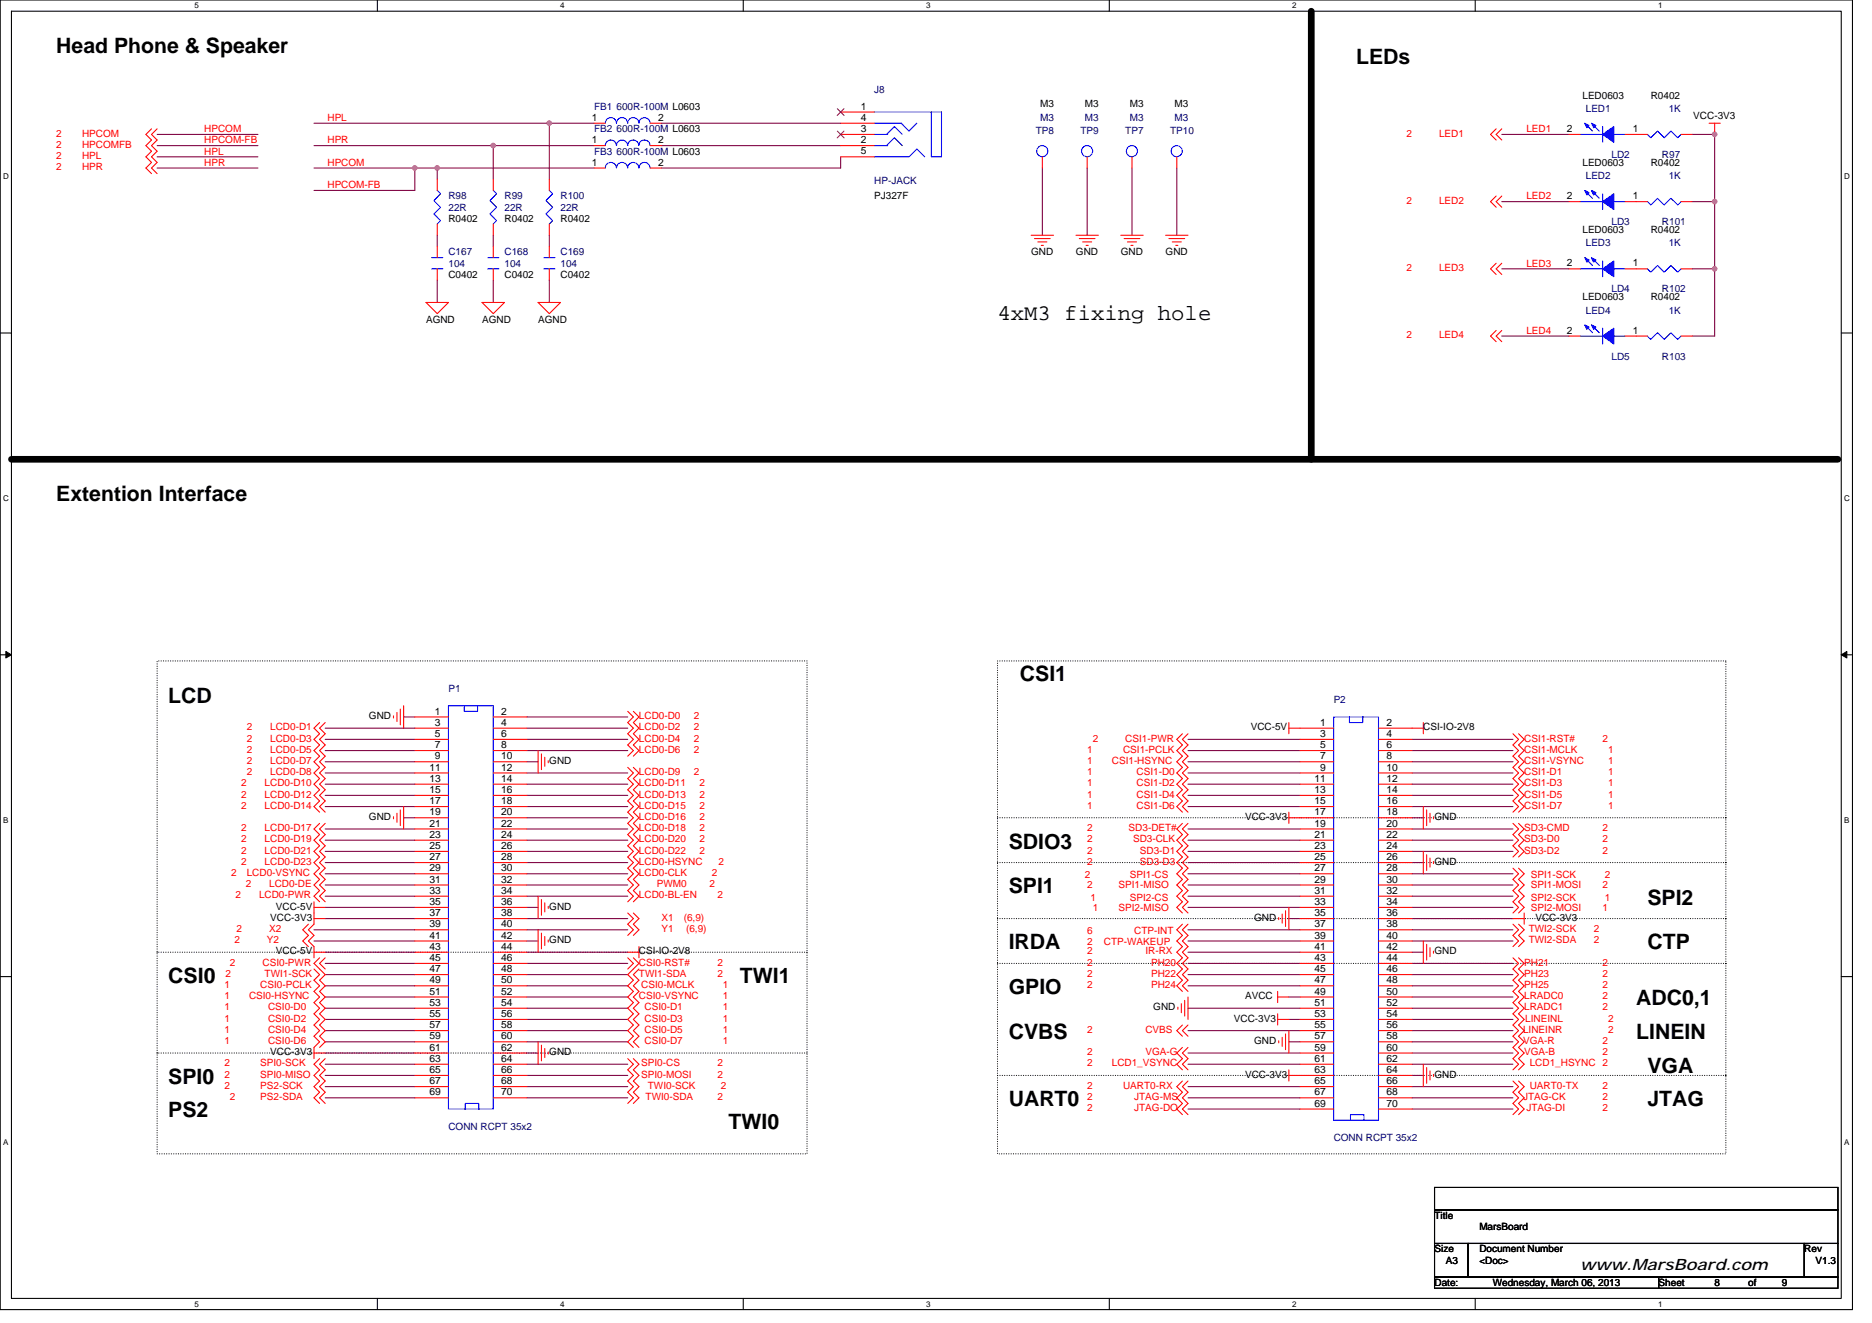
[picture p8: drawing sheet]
<svg xmlns="http://www.w3.org/2000/svg" width="297mm" height="210mm" viewBox="0 0 297 210" stroke-linecap="round" stroke-linejoin="round" font-family="sans-serif">
<defs><g id="words">
<text font-size="3.5" x="158.3" y="50.8">4xM3 fixing hole</text>
<g font-size="3.4">
<text x="8.9" y="8.4">Head Phone &amp; Speaker</text>
<text x="215.2" y="10.2">LEDs</text>
<text x="8.9" y="79.6">Extention Interface</text>
<text x="26.7" y="111.6">LCD</text>
<text x="161.8" y="108">CSI1</text>
<text x="160.1" y="134.7">SDIO3</text>
<text x="160.1" y="141.8">SPI1</text>
<text x="261.4" y="143.6">SPI2</text>
<text x="160.1" y="150.7">IRDA</text>
<text x="261.4" y="150.7">CTP</text>
<text x="26.7" y="156">CSI0</text>
<text x="117.4" y="156">TWI1</text>
<text x="160.1" y="157.8">GPIO</text>
<text x="259.6" y="159.6">ADC0,1</text>
<text x="160.1" y="164.9">CVBS</text>
<text x="259.6" y="164.9">LINEIN</text>
<text x="26.7" y="172">SPI0</text>
<text x="261.4" y="170.2">VGA</text>
<text x="26.7" y="177.4">PS2</text>
<text x="115.6" y="179.1">TWI0</text>
<text x="160.1" y="175.6">UART0</text>
<text x="261.4" y="175.6">JTAG</text>
</g>
<text font-size="2.5" x="250.7" y="201.6">www.MarsBoard.com</text>
<g font-size="1.6" fill="#000080">
<text x="94.3" y="17.4">FB1 600R-100M L0603</text>
<text x="138.7" y="14.8">J8</text>
<text x="251.6" y="17.8">LED1</text>
<text x="264.8" y="17.8">1K</text>
<text x="94.3" y="21">FB2 600R-100M L0603</text>
<text x="164.3" y="21.3">TP8</text>
<text x="165" y="19.2">M3</text>
<text x="171.4" y="21.3">TP9</text>
<text x="172.1" y="19.2">M3</text>
<text x="178.6" y="21.3">TP7</text>
<text x="179.3" y="19.2">M3</text>
<text x="185.7" y="21.3">TP10</text>
<text x="186.4" y="19.2">M3</text>
<text x="94.3" y="24.5">FB3 600R-100M L0603</text>
<text x="138.7" y="29.1">HP-JACK</text>
<text x="251.6" y="28.4">LED2</text>
<text x="255.7" y="25.1">LD2</text>
<text x="263.7" y="25.1">R97</text>
<text x="264.8" y="28.4">1K</text>
<text x="71.2" y="31.6">R98</text>
<text x="71.2" y="33.4">22R</text>
<text x="80" y="31.6">R99</text>
<text x="80" y="33.4">22R</text>
<text x="88.9" y="31.6">R100</text>
<text x="88.9" y="33.4">22R</text>
<text x="255.7" y="35.7">LD3</text>
<text x="263.7" y="35.7">R101</text>
<text x="71.2" y="40.5">C167</text>
<text x="80" y="40.5">C168</text>
<text x="88.9" y="40.5">C169</text>
<text x="251.6" y="39.1">LED3</text>
<text x="264.8" y="39.1">1K</text>
<text x="71.2" y="42.3">104</text>
<text x="80" y="42.3">104</text>
<text x="88.9" y="42.3">104</text>
<text x="255.7" y="46.4">LD4</text>
<text x="263.7" y="46.4">R102</text>
<text x="251.6" y="49.8">LED4</text>
<text x="264.8" y="49.8">1K</text>
<text x="255.7" y="57.1">LD5</text>
<text x="263.7" y="57.1">R103</text>
<text x="71.2" y="109.9">P1</text>
<text x="211.6" y="111.7">P2</text>
<text x="71.2" y="179.4">CONN RCPT 35x2</text>
<text x="211.6" y="181.2">CONN RCPT 35x2</text>
</g>
<g font-size="1.6">
<text x="136.6" y="17.4">1</text>
<text x="165" y="17.1">M3</text>
<text x="172.1" y="17.1">M3</text>
<text x="179.3" y="17.1">M3</text>
<text x="186.4" y="17.1">M3</text>
<text x="251.1" y="15.6">LED0603</text>
<text x="261.9" y="15.6">R0402</text>
<text x="93.9" y="22.7">1</text>
<text x="93.9" y="19.2">1</text>
<text x="104.4" y="22.7">2</text>
<text x="104.4" y="19.2">2</text>
<text x="136.6" y="22.7">2</text>
<text x="136.6" y="21">3</text>
<text x="136.6" y="19.2">4</text>
<text x="248.6" y="21">2</text>
<text x="259.1" y="21">1</text>
<text x="268.7" y="18.8">VCC-3V3</text>
<text x="93.9" y="26.3">1</text>
<text x="104.4" y="26.3">2</text>
<text x="136.6" y="24.5">5</text>
<text x="251.1" y="26.3">LED0603</text>
<text x="261.9" y="26.3">R0402</text>
<text x="71.2" y="35.2">R0402</text>
<text x="80" y="35.2">R0402</text>
<text x="88.9" y="35.2">R0402</text>
<text x="138.7" y="31.6">PJ327F</text>
<text x="248.6" y="31.6">2</text>
<text x="259.1" y="31.6">1</text>
<text x="163.6" y="40.5">GND</text>
<text x="170.7" y="40.5">GND</text>
<text x="177.8" y="40.5">GND</text>
<text x="185" y="40.5">GND</text>
<text x="251.1" y="37">LED0603</text>
<text x="261.9" y="37">R0402</text>
<text x="71.2" y="44.1">C0402</text>
<text x="80" y="44.1">C0402</text>
<text x="88.9" y="44.1">C0402</text>
<text x="248.6" y="42.3">2</text>
<text x="251.1" y="47.6">LED0603</text>
<text x="259.1" y="42.3">1</text>
<text x="261.9" y="47.6">R0402</text>
<text x="67.6" y="51.2">AGND</text>
<text x="76.5" y="51.2">AGND</text>
<text x="85.4" y="51.2">AGND</text>
<text x="248.6" y="53">2</text>
<text x="259.1" y="53">1</text>
<text x="69" y="113.4">1</text>
<text x="79.5" y="113.4">2</text>
<text x="58.5" y="114.2">GND</text>
<text x="69" y="115.2">3</text>
<text x="69" y="117">5</text>
<text x="69" y="118.7">7</text>
<text x="79.5" y="115.2">4</text>
<text x="79.5" y="117">6</text>
<text x="79.5" y="118.7">8</text>
<text x="198.5" y="115.9">VCC-5V</text>
<text x="209.5" y="115.2">1</text>
<text x="209.5" y="117">3</text>
<text x="209.5" y="118.7">5</text>
<text x="220" y="115.2">2</text>
<text x="220" y="117">4</text>
<text x="220" y="118.7">6</text>
<text x="225.8" y="115.9">CSI-IO-2V8</text>
<text x="68.1" y="122.3">11</text>
<text x="68.1" y="124.1">13</text>
<text x="68.1" y="125.9">15</text>
<text x="69" y="120.5">9</text>
<text x="79.5" y="120.5">10</text>
<text x="79.5" y="122.3">12</text>
<text x="79.5" y="124.1">14</text>
<text x="79.5" y="125.9">16</text>
<text x="87.2" y="121.3">GND</text>
<text x="208.6" y="124.1">11</text>
<text x="208.6" y="125.9">13</text>
<text x="209.5" y="120.5">7</text>
<text x="209.5" y="122.3">9</text>
<text x="220" y="120.5">8</text>
<text x="220" y="122.3">10</text>
<text x="220" y="124.1">12</text>
<text x="220" y="125.9">14</text>
<text x="58.5" y="130.2">GND</text>
<text x="68.1" y="127.6">17</text>
<text x="68.1" y="129.4">19</text>
<text x="68.1" y="131.2">21</text>
<text x="79.5" y="127.6">18</text>
<text x="79.5" y="129.4">20</text>
<text x="79.5" y="131.2">22</text>
<text x="197.6" y="130.2">VCC-3V3</text>
<text x="208.6" y="127.6">15</text>
<text x="208.6" y="129.4">17</text>
<text x="208.6" y="131.2">19</text>
<text x="220" y="127.6">16</text>
<text x="220" y="129.4">18</text>
<text x="220" y="131.2">20</text>
<text x="227.6" y="130.2">GND</text>
<text x="68.1" y="133">23</text>
<text x="68.1" y="134.7">25</text>
<text x="68.1" y="136.5">27</text>
<text x="79.5" y="133">24</text>
<text x="79.5" y="134.7">26</text>
<text x="79.5" y="136.5">28</text>
<text x="208.6" y="133">21</text>
<text x="208.6" y="134.7">23</text>
<text x="208.6" y="136.5">25</text>
<text x="220" y="133">22</text>
<text x="220" y="134.7">24</text>
<text x="220" y="136.5">26</text>
<text x="227.6" y="137.3">GND</text>
<text x="68.1" y="138.3">29</text>
<text x="68.1" y="140.1">31</text>
<text x="68.1" y="141.9">33</text>
<text x="68.1" y="143.6">35</text>
<text x="79.5" y="138.3">30</text>
<text x="79.5" y="140.1">32</text>
<text x="79.5" y="141.9">34</text>
<text x="79.5" y="143.6">36</text>
<text x="208.6" y="138.3">27</text>
<text x="208.6" y="140.1">29</text>
<text x="208.6" y="141.9">31</text>
<text x="208.6" y="143.6">33</text>
<text x="220" y="138.3">28</text>
<text x="220" y="140.1">30</text>
<text x="220" y="141.9">32</text>
<text x="220" y="143.6">34</text>
<text x="42.9" y="146.2">VCC-3V3</text>
<text x="43.8" y="144.4">VCC-5V</text>
<text x="68.1" y="145.4">37</text>
<text x="68.1" y="147.2">39</text>
<text x="68.1" y="149">41</text>
<text x="79.5" y="145.4">38</text>
<text x="79.5" y="147.2">40</text>
<text x="79.5" y="149">42</text>
<text x="87.2" y="144.4">GND</text>
<text x="87.2" y="149.7">GND</text>
<text x="199" y="146.2">GND</text>
<text x="208.6" y="145.4">35</text>
<text x="208.6" y="147.2">37</text>
<text x="208.6" y="149">39</text>
<text x="220" y="145.4">36</text>
<text x="220" y="147.2">38</text>
<text x="220" y="149">40</text>
<text x="243.6" y="146.2">VCC-3V3</text>
<text x="43.8" y="151.5">VCC-5V</text>
<text x="68.1" y="150.7">43</text>
<text x="68.1" y="152.5">45</text>
<text x="68.1" y="154.3">47</text>
<text x="79.5" y="150.7">44</text>
<text x="79.5" y="152.5">46</text>
<text x="79.5" y="154.3">48</text>
<text x="101.4" y="151.5">CSI-IO-2V8</text>
<text x="208.6" y="150.7">41</text>
<text x="208.6" y="152.5">43</text>
<text x="208.6" y="154.3">45</text>
<text x="220" y="150.7">42</text>
<text x="220" y="152.5">44</text>
<text x="220" y="154.3">46</text>
<text x="227.6" y="151.5">GND</text>
<text x="68.1" y="156.1">49</text>
<text x="68.1" y="157.9">51</text>
<text x="68.1" y="159.6">53</text>
<text x="68.1" y="161.4">55</text>
<text x="79.5" y="156.1">50</text>
<text x="79.5" y="157.9">52</text>
<text x="79.5" y="159.6">54</text>
<text x="79.5" y="161.4">56</text>
<text x="183" y="160.4">GND</text>
<text x="197.6" y="158.6">AVCC</text>
<text x="208.6" y="156.1">47</text>
<text x="208.6" y="157.9">49</text>
<text x="208.6" y="159.6">51</text>
<text x="208.6" y="161.4">53</text>
<text x="220" y="156.1">48</text>
<text x="220" y="157.9">50</text>
<text x="220" y="159.6">52</text>
<text x="220" y="161.4">54</text>
<text x="42.9" y="167.5">VCC-3V3</text>
<text x="68.1" y="163.2">57</text>
<text x="68.1" y="165">59</text>
<text x="68.1" y="166.8">61</text>
<text x="79.5" y="163.2">58</text>
<text x="79.5" y="165">60</text>
<text x="79.5" y="166.8">62</text>
<text x="87.2" y="167.5">GND</text>
<text x="195.8" y="162.2">VCC-3V3</text>
<text x="199" y="165.7">GND</text>
<text x="208.6" y="163.2">55</text>
<text x="208.6" y="165">57</text>
<text x="208.6" y="166.8">59</text>
<text x="220" y="163.2">56</text>
<text x="220" y="165">58</text>
<text x="220" y="166.8">60</text>
<text x="68.1" y="168.5">63</text>
<text x="68.1" y="170.3">65</text>
<text x="68.1" y="172.1">67</text>
<text x="68.1" y="173.9">69</text>
<text x="79.5" y="168.5">64</text>
<text x="79.5" y="170.3">66</text>
<text x="79.5" y="172.1">68</text>
<text x="79.5" y="173.9">70</text>
<text x="197.6" y="171">VCC-3V3</text>
<text x="208.6" y="168.5">61</text>
<text x="208.6" y="170.3">63</text>
<text x="208.6" y="172.1">65</text>
<text x="208.6" y="173.9">67</text>
<text x="220" y="168.5">62</text>
<text x="220" y="170.3">64</text>
<text x="220" y="172.1">66</text>
<text x="220" y="173.9">68</text>
<text x="227.6" y="171">GND</text>
<text x="208.6" y="175.6">69</text>
<text x="220" y="175.6">70</text>
<text x="227.6" y="193.4">Title</text>
<text x="234.7" y="195.2">MarsBoard</text>
<text x="227.6" y="198.8">Size</text>
<text x="229.4" y="200.6">A3</text>
<text x="234.7" y="198.8">Document Number</text>
<text x="234.7" y="200.6">&lt;Doc&gt;</text>
<text x="286.3" y="198.8">Rev</text>
<text x="288.1" y="200.6">V1.3</text>
<text x="227.6" y="204.1">Date:</text>
<text x="236.9" y="204.1">Wednesday, March 06, 2013</text>
<text x="263.2" y="204.1">Sheet</text>
<text x="272.1" y="204.1">8</text>
<text x="277.4" y="204.1">of</text>
<text x="282.7" y="204.1">9</text>
</g>
<g font-size="1.6" fill="#f00">
<text x="8.9" y="21.7">2</text>
<text x="8.9" y="23.5">2</text>
<text x="13" y="21.7">HPCOM</text>
<text x="13" y="23.5">HPCOMFB</text>
<text x="32.4" y="21">HPCOM</text>
<text x="32.4" y="22.8">HPCOM-FB</text>
<text x="52" y="22.8">HPR</text>
<text x="52" y="19.2">HPL</text>
<text x="223.2" y="21.7">2</text>
<text x="228.3" y="21.7">LED1</text>
<text x="242.2" y="21">LED1</text>
<text x="8.9" y="25.3">2</text>
<text x="8.9" y="27">2</text>
<text x="13" y="25.3">HPL</text>
<text x="13" y="27">HPR</text>
<text x="32.4" y="24.5">HPL</text>
<text x="32.4" y="26.3">HPR</text>
<text x="52" y="29.9">HPCOM-FB</text>
<text x="52" y="26.3">HPCOM</text>
<text x="223.2" y="32.4">2</text>
<text x="228.3" y="32.4">LED2</text>
<text x="242.2" y="31.6">LED2</text>
<text x="223.2" y="43">2</text>
<text x="228.3" y="43">LED3</text>
<text x="242.2" y="42.3">LED3</text>
<text x="223.2" y="53.7">2</text>
<text x="228.3" y="53.7">LED4</text>
<text x="242.2" y="53">LED4</text>
<text x="39.2" y="115.9">2</text>
<text x="39.2" y="117.7">2</text>
<text x="39.2" y="119.5">2</text>
<text x="42.9" y="115.9">LCD0-D1</text>
<text x="42.9" y="117.7">LCD0-D3</text>
<text x="42.9" y="119.5">LCD0-D5</text>
<text x="101.4" y="114.2">LCD0-D0</text>
<text x="101.4" y="115.9">LCD0-D2</text>
<text x="101.4" y="117.7">LCD0-D4</text>
<text x="101.4" y="119.5">LCD0-D6</text>
<text x="110.1" y="114.2">2</text>
<text x="110.1" y="115.9">2</text>
<text x="110.1" y="117.7">2</text>
<text x="110.1" y="119.5">2</text>
<text x="172.5" y="119.5">1</text>
<text x="173.4" y="117.7">2</text>
<text x="178.2" y="119.5">CSI1-PCLK</text>
<text x="178.6" y="117.7">CSI1-PWR</text>
<text x="241.8" y="119.5">CSI1-MCLK</text>
<text x="241.8" y="117.7">CSI1-RST#</text>
<text x="254.3" y="117.7">2</text>
<text x="255.2" y="119.5">1</text>
<text x="38.3" y="124.8">2</text>
<text x="39.2" y="121.3">2</text>
<text x="39.2" y="123">2</text>
<text x="42" y="124.8">LCD0-D10</text>
<text x="42.9" y="121.3">LCD0-D7</text>
<text x="42.9" y="123">LCD0-D8</text>
<text x="101.4" y="123">LCD0-D9</text>
<text x="101.4" y="124.8">LCD0-D11</text>
<text x="110.1" y="123">2</text>
<text x="111" y="124.8">2</text>
<text x="172.5" y="123">1</text>
<text x="172.5" y="124.8">1</text>
<text x="172.5" y="121.3">1</text>
<text x="176.4" y="121.3">CSI1-HSYNC</text>
<text x="180.3" y="123">CSI1-D0</text>
<text x="180.3" y="124.8">CSI1-D2</text>
<text x="241.8" y="123">CSI1-D1</text>
<text x="241.8" y="124.8">CSI1-D3</text>
<text x="241.8" y="121.3">CSI1-VSYNC</text>
<text x="255.2" y="123">1</text>
<text x="255.2" y="124.8">1</text>
<text x="255.2" y="121.3">1</text>
<text x="38.3" y="131.9">2</text>
<text x="38.3" y="126.6">2</text>
<text x="38.3" y="128.4">2</text>
<text x="42" y="131.9">LCD0-D17</text>
<text x="42" y="126.6">LCD0-D12</text>
<text x="42" y="128.4">LCD0-D14</text>
<text x="101.4" y="130.2">LCD0-D16</text>
<text x="101.4" y="131.9">LCD0-D18</text>
<text x="101.4" y="126.6">LCD0-D13</text>
<text x="101.4" y="128.4">LCD0-D15</text>
<text x="111" y="130.2">2</text>
<text x="111" y="131.9">2</text>
<text x="111" y="126.6">2</text>
<text x="111" y="128.4">2</text>
<text x="172.5" y="131.9">2</text>
<text x="172.5" y="126.6">1</text>
<text x="172.5" y="128.4">1</text>
<text x="179.1" y="131.9">SD3-DET#</text>
<text x="180.3" y="126.6">CSI1-D4</text>
<text x="180.3" y="128.4">CSI1-D6</text>
<text x="241.8" y="126.6">CSI1-D5</text>
<text x="241.8" y="128.4">CSI1-D7</text>
<text x="241.8" y="131.9">SD3-CMD</text>
<text x="254.3" y="131.9">2</text>
<text x="255.2" y="126.6">1</text>
<text x="255.2" y="128.4">1</text>
<text x="38.3" y="133.7">2</text>
<text x="38.3" y="135.5">2</text>
<text x="38.3" y="137.3">2</text>
<text x="42" y="133.7">LCD0-D19</text>
<text x="42" y="135.5">LCD0-D21</text>
<text x="42" y="137.3">LCD0-D23</text>
<text x="101.4" y="137.3">LCD0-HSYNC</text>
<text x="101.4" y="133.7">LCD0-D20</text>
<text x="101.4" y="135.5">LCD0-D22</text>
<text x="111" y="133.7">2</text>
<text x="111" y="135.5">2</text>
<text x="114" y="137.3">2</text>
<text x="172.5" y="137.3">2</text>
<text x="172.5" y="135.5">2</text>
<text x="172.5" y="133.7">2</text>
<text x="179.8" y="133.7">SD3-CLK</text>
<text x="180.9" y="137.3">SD3-D3</text>
<text x="180.9" y="135.5">SD3-D1</text>
<text x="241.8" y="135.5">SD3-D2</text>
<text x="241.8" y="133.7">SD3-D0</text>
<text x="254.3" y="135.5">2</text>
<text x="254.3" y="133.7">2</text>
<text x="36.7" y="139">2</text>
<text x="37.4" y="142.6">2</text>
<text x="39" y="140.8">2</text>
<text x="39.2" y="139">LCD0-VSYNC</text>
<text x="41.1" y="142.6">LCD0-PWR</text>
<text x="42.7" y="140.8">LCD0-DE</text>
<text x="101.4" y="139">LCD0-CLK</text>
<text x="101.4" y="142.6">LCD0-BL-EN</text>
<text x="104.2" y="140.8">PWM0</text>
<text x="112.6" y="140.8">2</text>
<text x="112.9" y="139">2</text>
<text x="113.8" y="142.6">2</text>
<text x="172.1" y="139.4">2</text>
<text x="172.5" y="141">2</text>
<text x="173" y="142.9">1</text>
<text x="177.5" y="141">SPI1-MISO</text>
<text x="179.3" y="139.4">SPI1-CS</text>
<text x="179.3" y="142.9">SPI2-CS</text>
<text x="242.9" y="139.4">SPI1-SCK</text>
<text x="242.9" y="141">SPI1-MOSI</text>
<text x="242.9" y="142.9">SPI2-SCK</text>
<text x="254.3" y="141">2</text>
<text x="254.7" y="139.4">2</text>
<text x="254.7" y="142.9">1</text>
<text x="37.2" y="149.7">2</text>
<text x="37.5" y="147.9">2</text>
<text x="42.4" y="149.7">Y2</text>
<text x="42.7" y="147.9">X2</text>
<text x="104.9" y="146.2">X1</text>
<text x="104.9" y="147.9">Y1</text>
<text x="108.5" y="146.2">(6,9)</text>
<text x="108.9" y="147.9">(6,9)</text>
<text x="172.5" y="148.3">6</text>
<text x="173.4" y="144.5">1</text>
<text x="177.5" y="144.5">SPI2-MISO</text>
<text x="180" y="148.3">CTP-INT</text>
<text x="242.6" y="147.9">TWI2-SCK</text>
<text x="242.6" y="149.7">TWI2-SDA</text>
<text x="242.9" y="144.5">SPI2-MOSI</text>
<text x="252.9" y="147.9">2</text>
<text x="252.9" y="149.7">2</text>
<text x="254.3" y="144.5">1</text>
<text x="35.8" y="155">2</text>
<text x="36.5" y="153.3">2</text>
<text x="41.7" y="153.3">CSI0-PWR</text>
<text x="42" y="155">TWI1-SCK</text>
<text x="101.4" y="155">TWI1-SDA</text>
<text x="101.4" y="153.3">CSI0-RST#</text>
<text x="113.8" y="153.3">2</text>
<text x="113.8" y="155">2</text>
<text x="172.5" y="151.5">2</text>
<text x="172.5" y="153.3">2</text>
<text x="172.5" y="155">2</text>
<text x="172.5" y="150.1">2</text>
<text x="175.2" y="150.1">CTP-WAKEUP</text>
<text x="181.8" y="151.5">IR-RX</text>
<text x="182.6" y="153.3">PH20</text>
<text x="182.6" y="155">PH22</text>
<text x="241.8" y="153.3">PH21</text>
<text x="241.8" y="155">PH23</text>
<text x="254.3" y="153.3">2</text>
<text x="254.3" y="155">2</text>
<text x="35.6" y="156.8">1</text>
<text x="35.6" y="158.6">1</text>
<text x="35.6" y="160.4">1</text>
<text x="39.5" y="158.6">CSI0-HSYNC</text>
<text x="41.3" y="156.8">CSI0-PCLK</text>
<text x="42.5" y="160.4">CSI0-D0</text>
<text x="101.4" y="158.6">CSI0-VSYNC</text>
<text x="101.7" y="156.8">CSI0-MCLK</text>
<text x="102.3" y="160.4">CSI0-D1</text>
<text x="114.7" y="156.8">1</text>
<text x="114.7" y="158.6">1</text>
<text x="114.7" y="160.4">1</text>
<text x="172.5" y="156.8">2</text>
<text x="182.6" y="156.8">PH24</text>
<text x="241.8" y="158.6">LRADC0</text>
<text x="241.8" y="160.4">LRADC1</text>
<text x="241.8" y="156.8">PH25</text>
<text x="254.3" y="158.6">2</text>
<text x="254.3" y="160.4">2</text>
<text x="254.3" y="156.8">2</text>
<text x="35.6" y="162.2">1</text>
<text x="35.6" y="163.9">1</text>
<text x="35.6" y="165.7">1</text>
<text x="42.5" y="162.2">CSI0-D2</text>
<text x="42.5" y="163.9">CSI0-D4</text>
<text x="42.5" y="165.7">CSI0-D6</text>
<text x="102.3" y="162.2">CSI0-D3</text>
<text x="102.3" y="163.9">CSI0-D5</text>
<text x="102.3" y="165.7">CSI0-D7</text>
<text x="114.7" y="162.2">1</text>
<text x="114.7" y="163.9">1</text>
<text x="114.7" y="165.7">1</text>
<text x="172.5" y="167.5">2</text>
<text x="172.5" y="163.9">2</text>
<text x="181.8" y="167.5">VGA-G</text>
<text x="181.8" y="163.9">CVBS</text>
<text x="241.7" y="163.9">LINEINR</text>
<text x="241.7" y="165.7">VGA-R</text>
<text x="241.8" y="167.5">VGA-B</text>
<text x="242" y="162.2">LINEINL</text>
<text x="254.3" y="165.7">2</text>
<text x="254.3" y="167.5">2</text>
<text x="255.2" y="163.9">2</text>
<text x="255.2" y="162.2">2</text>
<text x="35.6" y="169.3">2</text>
<text x="35.6" y="171">2</text>
<text x="35.6" y="172.8">2</text>
<text x="41.3" y="169.3">SPI0-SCK</text>
<text x="41.3" y="171">SPI0-MISO</text>
<text x="41.3" y="172.8">PS2-SCK</text>
<text x="101.7" y="169.3">SPI0-CS</text>
<text x="101.7" y="171">SPI0-MOSI</text>
<text x="102.8" y="172.8">TWI0-SCK</text>
<text x="113.8" y="169.3">2</text>
<text x="113.8" y="171">2</text>
<text x="114.4" y="172.8">2</text>
<text x="172.5" y="172.8">2</text>
<text x="172.5" y="169.3">2</text>
<text x="176.4" y="169.3">LCD1_VSYNC</text>
<text x="178.2" y="172.8">UART0-RX</text>
<text x="242.7" y="169.3">LCD1_HSYNC 2</text>
<text x="242.7" y="172.8">UART0-TX</text>
<text x="254.3" y="172.8">2</text>
<text x="36.5" y="174.6">2</text>
<text x="41.3" y="174.6">PS2-SDA</text>
<text x="102.4" y="174.6">TWI0-SDA</text>
<text x="113.8" y="174.6">2</text>
<text x="172.5" y="174.6">2</text>
<text x="172.5" y="176.4">2</text>
<text x="180" y="174.6">JTAG-MS</text>
<text x="180" y="176.4">JTAG-DO</text>
<text x="241.7" y="174.6">JTAG-CK</text>
<text x="242.2" y="176.4">JTAG-DI</text>
<text x="254.3" y="174.6">2</text>
<text x="254.3" y="176.4">2</text>
</g>
<g font-size="1.3">
<text x="30.8" y="1.3">5</text>
<text x="88.9" y="1.3">4</text>
<text x="147" y="1.3">3</text>
<text x="205" y="1.3">2</text>
<text x="263.1" y="1.3">1</text>
<text x=".5" y="28.4">D</text>
<text x="292.6" y="28.4">D</text>
<text x=".5" y="79.5">C</text>
<text x="292.6" y="79.5">C</text>
<text x=".5" y="130.6">B</text>
<text x="292.6" y="130.6">B</text>
<text x=".5" y="181.7">A</text>
<text x="292.6" y="181.7">A</text>
<text x="30.8" y="207.4">5</text>
<text x="88.9" y="207.4">4</text>
<text x="147" y="207.4">3</text>
<text x="205" y="207.4">2</text>
<text x="263.1" y="207.4">1</text>
</g>
</g></defs>
<path d="M0 0h293.9v207.9h-293.9zM1.8 1.8h290.4v204.3h-290.4z" fill="none" stroke="#000" stroke-width=".17"/>
<g fill="#fff">
<path d="M30.8 .2h.7v1.4h-.7z"/>
<path d="M30.8 206.3h.7v1.4h-.7z"/>
</g>
<path d="M59.9 0v1.8M59.9 206.1v1.8" fill="none" stroke="#000" stroke-width=".17"/>
<g fill="#fff">
<path d="M88.9 .2h.7v1.4h-.7z"/>
<path d="M88.9 206.3h.7v1.4h-.7z"/>
</g>
<path d="M117.9 0v1.8M117.9 206.1v1.8" fill="none" stroke="#000" stroke-width=".17"/>
<g fill="#fff">
<path d="M147 .2h.7v1.4h-.7z"/>
<path d="M147 206.3h.7v1.4h-.7z"/>
</g>
<path d="M176 0v1.8M176 206.1v1.8" fill="none" stroke="#000" stroke-width=".17"/>
<g fill="#fff">
<path d="M205 .2h.7v1.4h-.7z"/>
<path d="M205 206.3h.7v1.4h-.7z"/>
</g>
<path d="M234.1 0v1.8M234.1 206.1v1.8" fill="none" stroke="#000" stroke-width=".17"/>
<g fill="#fff">
<path d="M263.1 .2h.7v1.4h-.7z"/>
<path d="M263.1 206.3h.7v1.4h-.7z"/>
<path d="M.5 27.3h.9v1.4h-.9z"/>
<path d="M292.6 27.3h.9v1.4h-.9z"/>
<path d="M.5 78.4h.9v1.4h-.9z"/>
<path d="M292.6 78.4h.9v1.4h-.9z"/>
</g>
<path d="M0 52.9h1.8M292.2 52.9h1.7" fill="none" stroke="#000" stroke-width=".17"/>
<g fill="#fff">
<path d="M.5 129.5h.8v1.4h-.8z"/>
<path d="M292.6 129.5h.9v1.4h-.9z"/>
</g>
<path d="M0 103.9h1.8M292.2 103.9h1.7" fill="none" stroke="#000" stroke-width=".17"/>
<path d="M.9 103.4l.9 .5-.9 .5zM292.2 103.9l.8-.5v1z" fill="#000" stroke="#000" stroke-width=".16"/>
<g fill="#fff">
<path d="M.5 180.5h.8v1.4h-.8z"/>
<path d="M292.6 180.5h.9v1.4h-.9z"/>
</g>
<path d="M0 155h1.8M292.2 155h1.7M227.6 188.5h64v3.5h-64zM227.6 192h64v5.4h-64zM227.6 197.4h5.4v5.3h-5.4zM233 197.4h53.3v5.3h-53.3zM286.3 197.4h5.3v5.3h-5.3zM227.6 202.7h35.6v1.8h-35.6zM263.2 202.7h28.4v1.8h-28.4z" fill="none" stroke="#000" stroke-width=".17"/>
<path d="M208.1 1.8v71.1M1.8 72.9h289.8" fill="none" stroke="#000" stroke-width="1.1"/>
<g fill="none" stroke="#000" stroke-width=".17" stroke-dasharray="0 .3">
<path d="M24.9 104.9h103.2v78.2h-103.2zM158.3 104.9h115.6v78.2h-115.6zM158.3 129.8h115.6M158.3 136.9h115.6M273.9 129.8h.1M273.9 136.9h.1M24.9 151.1h.1M128.1 151.1h-103.2M158.3 145.8h115.6M158.3 152.9h115.6M273.9 145.8h.1M273.9 152.9h.1"/>
<path d="M24.9 167.1h.1M128.1 167.1h-103.2M158.3 170.7h115.6M273.9 170.7h.1"/>
</g>
<g fill="none" stroke="#800040" stroke-width=".17">
<path d="M49.8 19.6h37.4M87.2 19.6h7.1M87.2 19.6v8.8M104.9 19.6h28.5M24.9 21.3h16M24.9 24.9h16M24.9 26.7h16M24.9 23.1h16M49.8 23.1h28.5v5.3M49.8 26.7h16M65.8 26.7h3.6v1.7M65.8 26.7v3.5h-16"/>
<path d="M69.4 26.7h24.9M69.4 37.3v1.8M78.3 23.1h16M78.3 37.3v1.8M87.2 37.3v1.8M104.9 23.1h28.5M133.4 24.9v1.8h-28.5M165.4 26.7v10.6M172.5 26.7v10.6M179.6 26.7v10.6M186.7 26.7v10.6M238.3 21.3h10.7"/>
<path d="M238.3 32h10.7M268.5 21.3h3.6v10.7M268.5 32h3.6M272.1 32v10.7M69.4 44.5v3.5M78.3 44.5v3.5M87.2 44.5v3.5M238.3 42.7h10.7M238.3 53.3h10.7M268.5 42.7h3.6M272.1 42.7v10.6h-3.6M51.6 115.6h14.2"/>
<path d="M51.6 117.3h14.2M51.6 119.1h14.2M64 113.8h1.8M83.6 113.8h16M83.6 115.6h16M83.6 117.3h16M83.6 119.1h16M188.5 117.3h17.8M188.5 119.1h17.8M224.1 117.3h16M224.1 119.1h16M51.6 120.9h14.2"/>
<path d="M51.6 122.7h14.2M51.6 124.5h14.2M51.6 126.2h14.2M51.6 128h14.2M51.6 131.6h14.2M51.6 133.4h14.2M51.6 135.1h14.2M51.6 136.9h14.2M51.6 138.7h14.2M64 129.8h1.8M83.6 120.9h1.8M83.6 122.7h16"/>
<path d="M83.6 124.5h16M83.6 126.2h16M83.6 128h16M83.6 129.8h16M83.6 131.6h16M83.6 133.4h16M83.6 135.1h16M83.6 136.9h16M83.6 138.7h16M188.5 138.7h17.8M188.5 120.9h17.8M188.5 122.7h17.8"/>
<path d="M188.5 124.5h17.8M188.5 126.2h17.8M188.5 128h17.8M188.5 131.6h17.8M188.5 133.4h17.8M188.5 135.1h17.8M188.5 136.9h17.8M224.1 138.7h16M224.1 129.8h1.7M224.1 136.9h1.7M224.1 120.9h16M224.1 122.7h16"/>
<path d="M224.1 124.5h16M224.1 126.2h16M224.1 128h16M224.1 131.6h16M224.1 133.4h16M224.1 135.1h16M49.8 147.6h16M49.8 149.4h16M51.6 145.8h14.2M51.6 140.5h14.2M51.6 142.2h14.2M51.6 144h14.2"/>
<path d="M51.6 151.1h14.2M51.6 152.9h14.2M51.6 154.7h14.2M51.6 156.5h14.2M51.6 158.2h14.2M83.6 144h1.8M83.6 142.2h16M83.6 145.8h16M83.6 147.6h16M83.6 149.4h1.8M83.6 140.5h16M83.6 151.1h16"/>
<path d="M83.6 152.9h16M83.6 154.7h16M83.6 156.5h16M83.6 158.2h16M188.5 152.9h17.8M188.5 154.7h17.8M188.5 156.5h17.8M188.5 142.2h17.8M188.5 140.5h17.8M188.5 144h17.8M188.5 147.6h17.8M188.5 149.4h17.8"/>
<path d="M188.5 151.1h17.8M204.5 158.2h1.8M204.5 145.8h1.8M224.1 158.2h16M224.1 151.1h1.7M224.1 152.9h16M224.1 154.7h16M224.1 156.5h16M224.1 142.2h16M224.1 140.5h16M224.1 144h16M224.1 147.6h16"/>
<path d="M224.1 149.4h16M224.1 145.8h16M51.6 167.1h14.2M51.6 168.9h14.2M51.6 170.7h14.2M51.6 172.5h14.2M51.6 174.2h14.2M51.6 160h14.2M51.6 161.8h14.2M51.6 163.6h14.2M51.6 165.4h14.2M83.6 167.1h1.8"/>
<path d="M83.6 168.9h16M83.6 170.7h16M83.6 174.2h16M83.6 172.5h16M83.6 160h16M83.6 161.8h16M83.6 163.6h16M83.6 165.4h16M188.5 163.6h17.8M188.5 160h17.8M188.5 176h17.8M188.5 174.2h17.8"/>
<path d="M188.5 172.5h17.8M188.5 168.9h17.8M188.5 167.1h17.8M204.5 165.4h1.8M204.5 161.8h1.8M224.1 161.8h16M224.1 163.6h16M224.1 160h16M224.1 176h16M224.1 174.2h16M224.1 172.5h16M224.1 170.7h1.7"/>
<path d="M224.1 168.9h16M224.1 167.1h16M224.1 165.4h16"/>
</g>
<g fill="#f0f" stroke="#f0f" stroke-width=".17">
<circle cx="87.1" cy="19.5" r=".35"/>
<circle cx="78.3" cy="23.1" r=".35"/>
<circle cx="69.4" cy="26.7" r=".35"/>
<circle cx="65.8" cy="26.7" r=".35"/>
<circle cx="272.1" cy="21.3" r=".35"/>
<circle cx="272.1" cy="32" r=".35"/>
<circle cx="272.1" cy="42.7" r=".35"/>
</g>
<g fill="none" stroke="#f00" stroke-width=".17">
<path d="M94.3 19.6h1.8M103.2 19.6h1.7M133.4 19.6h5.3M133.4 17.8h5.3M271.2 19.6h1.8M272.1 19.6v1.7M24 20.4l-.8 .9 .8 .9-.8 .9 .8 .9-.8 .9 .8 .9-.8 .9 .8 .9M24.9 20.4l-.9 .9 .9 .9-.9 .9 .9 .9-.9 .9 .9 .9-.9 .9 .9 .9M69.4 39.1v1.8M69.4 28.4v1.8M69.4 35.6v1.7M78.3 28.4v1.8"/>
<path d="M78.3 35.6v1.7M78.3 39.1v1.8M87.2 28.4v1.8M87.2 35.6v1.7M87.2 39.1v1.8M94.3 23.1h1.8M94.3 26.7h1.8M103.2 23.1h1.7M103.2 26.7h1.7M133.4 24.9h5.3M133.4 23.1h5.3M133.4 21.3h5.3"/>
<path d="M163.6 37.3h3.6M164.1 37.9h2.5M164.7 38.4h1.4M165.2 38.9h.4M165.4 24.9v1.8M170.7 37.3h3.6M171.3 37.9h2.5M171.8 38.4h1.4M172.3 38.9h.4M172.5 24.9v1.8M177.8 37.3h3.6M178.4 37.9h2.5"/>
<path d="M178.9 38.4h1.4M179.4 38.9h.4M179.6 24.9v1.8M185 37.3h3.5M185.5 37.9h2.5M186 38.4h1.4M186.6 38.9h.3M186.7 24.9v1.8M237.4 20.4l-.9 .9 .9 .9M237.4 31.1l-.9 .9 .9 .9M238.3 20.4l-.9 .9 .9 .9M238.3 31.1l-.9 .9 .9 .9"/>
<path d="M249 21.3h1.7M249 32h1.7M257.8 21.3h3.6M257.8 32h3.6M266.7 32h1.8M266.7 21.3h1.8M67.6 48h3.6l-1.8 1.8zM69.4 42.7v1.7M76.5 48h3.5l-1.7 1.8zM78.3 42.7v1.7M85.4 48h3.5l-1.7 1.8zM87.2 42.7v1.7"/>
<path d="M237.4 41.8l-.9 .9 .9 .9M237.4 52.5l-.9 .8 .9 .9M238.3 41.8l-.9 .9 .9 .9M238.3 52.5l-.9 .8 .9 .9M249 53.3h1.7M249 42.7h1.7M257.8 53.3h3.6M257.8 42.7h3.6M266.7 53.3h1.8M266.7 42.7h1.8M50.7 114.7l-.9 .9 .9 .9-.9 .8 .9 .9-.9 .9 .9 .9-.9 .9 .9 .9-.9 .9 .9 .9-.9 .9 .9 .8-.9 .9 .9 .9-.9 .9 .9 .9M51.6 114.7l-.9 .9 .9 .9-.9 .8 .9 .9-.9 .9 .9 .9-.9 .9 .9 .9-.9 .9 .9 .9-.9 .9 .9 .8-.9 .9 .9 .9-.9 .9 .9 .9"/>
<path d="M62.4 113.6v.4M63 113.1v1.4M63.5 112.5v2.5M64 112v3.6M65.8 113.8h5.4M65.8 115.6h5.4M65.8 117.3h5.4M65.8 119.1h5.4M78.3 113.8h5.3M78.3 115.6h5.3M78.3 117.3h5.3M78.3 119.1h5.3"/>
<path d="M85.4 119.1v3.6M85.9 119.7v2.5M99.6 112.9l.9 .9-.9 .9 .9 .9-.9 .9 .9 .8-.9 .9 .9 .9-.9 .9M100.5 112.9l.9 .9-.9 .9 .9 .9-.9 .9 .9 .8-.9 .9 .9 .9-.9 .9M187.6 116.5l-.9 .8 .9 .9-.9 .9 .9 .9-.9 .9 .9 .9-.9 .9 .9 .9-.9 .9 .9 .8-.9 .9 .9 .9-.9 .9 .9 .9M188.5 116.5l-.9 .8 .9 .9-.9 .9 .9 .9-.9 .9 .9 .9-.9 .9 .9 .9-.9 .9 .9 .8-.9 .9 .9 .9-.9 .9 .9 .9M204.5 115.6h7.1M204.5 114.7v1.8M206.3 117.3h5.3M206.3 119.1h5.3M218.7 115.6h7.1M218.7 117.3h5.4"/>
<path d="M218.7 119.1h5.4M225.8 114.7v1.8M240.1 116.5l.9 .8-.9 .9 .9 .9-.9 .9 .9 .9-.9 .9 .9 .9-.9 .9 .9 .9-.9 .8 .9 .9-.9 .9 .9 .9-.9 .9M241 116.5l.8 .8-.8 .9 .8 .9-.8 .9 .8 .9-.8 .9 .8 .9-.8 .9 .8 .9-.8 .8 .8 .9-.8 .9 .8 .9-.8 .9M50.7 130.7l-.9 .9 .9 .9-.9 .8 .9 .9-.9 .9 .9 .9-.9 .9 .9 .9-.9 .9 .9 .9-.9 .9 .9 .9-.9 .8 .9 .9M51.6 130.7l-.9 .9 .9 .9-.9 .8 .9 .9-.9 .9 .9 .9-.9 .9 .9 .9-.9 .9 .9 .9-.9 .9 .9 .9-.9 .8 .9 .9M62.4 129.6v.4M63 129.1v1.4M63.5 128.5v2.5M64 128v3.6M65.8 120.9h5.4M65.8 122.7h5.4"/>
<path d="M65.8 124.5h5.4M65.8 126.2h5.4M65.8 128h5.4M65.8 129.8h5.4M65.8 131.6h5.4M65.8 133.3h5.4M65.8 135.1h5.4M65.8 136.9h5.4M65.8 138.7h5.4M78.3 120.9h5.3M78.3 122.7h5.3M78.3 124.5h5.3"/>
<path d="M78.3 126.2h5.3M78.3 128h5.3M78.3 129.8h5.3M78.3 131.6h5.3M78.3 133.3h5.3M78.3 135.1h5.3M78.3 136.9h5.3M78.3 138.7h5.3M86.4 120.2v1.4M87 120.7v.4M99.6 121.8l.9 .9-.9 .9 .9 .9-.9 .8 .9 .9-.9 .9 .9 .9-.9 .9 .9 .9-.9 .9 .9 .9-.9 .9 .9 .8-.9 .9 .9 .9-.9 .9 .9 .9-.9 .9 .9 .9-.9 .9 .9 .9-.9 .9 .9 .8-.9 .9M100.5 121.8l.9 .9-.9 .9 .9 .9-.9 .8 .9 .9-.9 .9 .9 .9-.9 .9 .9 .9-.9 .9 .9 .9-.9 .9 .9 .8-.9 .9 .9 .9-.9 .9 .9 .9-.9 .9 .9 .9-.9 .9 .9 .9-.9 .9 .9 .8-.9 .9"/>
<path d="M187.6 130.7l-.9 .9 .9 .9-.9 .8 .9 .9-.9 .9 .9 .9-.9 .9 .9 .9-.9 .9 .9 .9-.9 .9 .9 .9-.9 .8 .9 .9-.9 .9 .9 .9M188.5 130.7l-.9 .9 .9 .9-.9 .8 .9 .9-.9 .9 .9 .9-.9 .9 .9 .9-.9 .9 .9 .9-.9 .9 .9 .9-.9 .8 .9 .9-.9 .9 .9 .9M204.5 129.8h7.1M204.5 128.9v1.8M206.3 120.9h5.3M206.3 122.7h5.3M206.3 124.5h5.3M206.3 126.2h5.3M206.3 128h5.3M206.3 131.6h5.3M206.3 133.3h5.3M206.3 135.1h5.3"/>
<path d="M206.3 136.9h5.3M206.3 138.7h5.3M218.7 120.9h5.4M218.7 122.7h5.4M218.7 124.5h5.4M218.7 126.2h5.4M218.7 128h5.4M218.7 129.8h5.4M218.7 131.6h5.4M218.7 133.3h5.4M218.7 135.1h5.4M218.7 136.9h5.4"/>
<path d="M218.7 138.7h5.4M225.8 128v3.6M225.8 135.1v3.6M226.4 128.5v2.5M226.4 135.7v2.5M226.9 129.1v1.4M226.9 136.2v1.4M227.5 129.6v.4M227.5 136.7v.4M240.1 130.7l.9 .9-.9 .9 .9 .8-.9 .9 .9 .9-.9 .9M240.1 137.8l.9 .9-.9 .9 .9 .9-.9 .9 .9 .8-.9 .9 .9 .9-.9 .9M241 130.7l.8 .9-.8 .9 .8 .8-.8 .9 .8 .9-.8 .9"/>
<path d="M241 137.8l.8 .9-.8 .9 .8 .9-.8 .9 .8 .8-.8 .9 .8 .9-.8 .9M48.9 146.7l-.9 .9 .9 .9-.9 .9 .9 .8M49.8 153.8l.9 .9-.9 .9 .9 .9-.9 .9 .9 .8-.9 .9 .9 .9-.9 .9 .9 .9-.9 .9 .9 .9-.9 .9 .9 .9-.9 .8v1.8M49.8 144h1.8M49.8 143.1v3.6l-.9 .9 .9 .9-.9 .9 .9 .8v1.8M49.8 145.8h1.8M49.8 151.1h1.8M50.7 152l-.9 .9 1.8 1.8-.9 .9 .9 .9-.9 .9 .9 .8-.9 .9 .9 .9-.9 .9 .9 .9-.9 .9 .9 .9-.9 .9 .9 .9-.9 .8M51.6 152l-.9 .9 .9 .9M65.8 140.5h5.4M65.8 142.2h5.4M65.8 144h5.4"/>
<path d="M65.8 145.8h5.4M65.8 147.6h5.4M65.8 149.4h5.4M65.8 151.1h5.4M65.8 152.9h5.4M65.8 154.7h5.4M65.8 156.5h5.4M65.8 158.2h5.4M78.3 140.5h5.3M78.3 142.2h5.3M78.3 144h5.3M78.3 145.8h5.3"/>
<path d="M78.3 147.6h5.3M78.3 149.4h5.3M78.3 151.1h5.3M78.3 152.9h5.3M78.3 154.7h5.3M78.3 156.5h5.3M78.3 158.2h5.3M85.4 142.2v3.6M85.4 147.6v3.5M85.9 142.8v2.5M85.9 148.1v2.5M86.4 143.3v1.4"/>
<path d="M86.4 148.6v1.5M87 143.8v.4M87 149.2v.3M99.6 151.1h1.8M99.6 144.9l.9 .9-.9 .9 .9 .9-.9 .9M99.6 152l.9 .9-.9 .9M100.5 144.9l.9 .9-.9 .9 .9 .9-.9 .9M100.5 152l.9 .9-1.8 1.8 .9 .9-.9 .9 .9 .9-.9 .8 .9 .9-.9 .9 .9 .9-.9 .9 .9 .9-.9 .9 .9 .9-.9 .9 .9 .8M101.4 150.2v1.8M101.4 153.8l-.9 .9 .9 .9-.9 .9 .9 .9-.9 .8 .9 .9-.9 .9 .9 .9-.9 .9 .9 .9-.9 .9 .9 .9-.9 .9 .9 .8M186.9 159.9v.3M187.4 159.3v1.4"/>
<path d="M187.6 146.7l-.9 .9 .9 .9-.9 .9 .9 .8-.9 .9 .9 .9-.9 .9 .9 .9-.9 .9 .9 .9-.9 .9 .9 .9M188 158.8v2.5M188.5 146.7l-.9 .9 .9 .9-.9 .9 .9 .8-.9 .9 .9 .9-.9 .9 .9 .9-.9 .9 .9 .9-.9 .9 .9 .9M188.5 158.2v3.6M202.7 158.2h1.8M202.7 157.4v1.7M202.9 145.6v.4M203.5 145.1v1.4M204 144.5v2.5M204.5 144v3.6M206.3 140.5h5.3M206.3 142.2h5.3"/>
<path d="M206.3 144h5.3M206.3 145.8h5.3M206.3 147.6h5.3M206.3 149.4h5.3M206.3 151.1h5.3M206.3 152.9h5.3M206.3 154.7h5.3M206.3 156.5h5.3M206.3 158.2h5.3M218.7 140.5h5.4M218.7 142.2h5.4M218.7 144h5.4"/>
<path d="M218.7 145.8h5.4M218.7 147.6h5.4M218.7 149.4h5.4M218.7 151.1h5.4M218.7 152.9h5.4M218.7 154.7h5.4M218.7 156.5h5.4M218.7 158.2h5.4M225.8 149.4v3.5M226.4 149.9v2.5M226.9 150.4v1.4M227.5 151v.3"/>
<path d="M240.1 152l.9 .9-.9 .9 .9 .9-.9 .9 .9 .9-.9 .9 .9 .8-.9 .9 .9 .9-.9 .9 .9 .9-.9 .9 .9 .9-.9 .9 .9 .9-.9 .8 .9 .9-.9 .9 .9 .9-.9 .9M240.1 146.7l.9 .9-.9 .9 .9 .9-.9 .8M240.1 145.8h1.7M241 152l.8 .9-.8 .9 .8 .9-.8 .9 .8 .9-.8 .9 .8 .8-.8 .9 .8 .9-.8 .9 .8 .9-.8 .9 .8 .9-.8 .9 .8 .9-.8 .8 .8 .9-.8 .9 .8 .9-.8 .9M241 146.7l.8 .9-.8 .9 .8 .9-.8 .8M241.8 144.9v1.8M49.8 167.1h1.8M50.7 168l-.9 .9 .9 .9-.9 .9 .9 .9-.9 .9 .9 .9-.9 .8 .9 .9M51.6 168l-.9 .9 .9 .9-.9 .9 .9 .9-.9 .9 .9 .9-.9 .8 .9 .9M65.8 160h5.4M65.8 161.8h5.4M65.8 163.6h5.4"/>
<path d="M65.8 165.4h5.4M65.8 167.1h5.4M65.8 168.9h5.4M65.8 170.7h5.4M65.8 172.5h5.4M65.8 174.2h5.4M78.3 160h5.3M78.3 161.8h5.3M78.3 163.6h5.3M78.3 165.4h5.3M78.3 167.1h5.3M78.3 168.9h5.3"/>
<path d="M78.3 170.7h5.3M78.3 172.5h5.3M78.3 174.2h5.3M85.4 165.4v3.5M85.9 165.9v2.5M86.4 166.4v1.5M87 167v.3M99.6 168l.9 .9-.9 .9 .9 .9-.9 .9 .9 .9-.9 .9 .9 .8-.9 .9M100.5 168l.9 .9-.9 .9 .9 .9-.9 .9 .9 .9-.9 .9 .9 .8-.9 .9M187.6 166.2l-.9 .9 .9 .9-.9 .9 .9 .9M187.6 162.7l-.9 .9 .9 .9M187.6 171.6l-.9 .9 .9 .9-.9 .8 .9 .9-.9 .9 .9 .9"/>
<path d="M188.5 166.2l-.9 .9 .9 .9-.9 .9 .9 .9M188.5 162.7l-.9 .9 .9 .9M188.5 171.6l-.9 .9 .9 .9-.9 .8 .9 .9-.9 .9 .9 .9M202.7 161.8h1.8M202.7 160.9v1.8M202.9 165.2v.3M203.5 164.6v1.5M204 164.1v2.5M204.5 170.7h7.1M204.5 169.8v1.8M204.5 163.6v3.5M206.3 160h5.3"/>
<path d="M206.3 161.8h5.3M206.3 163.6h5.3M206.3 165.4h5.3M206.3 167.1h5.3M206.3 168.9h5.3M206.3 172.5h5.3M206.3 174.2h5.3M206.3 176h5.3M218.7 160h5.4M218.7 161.8h5.4M218.7 163.6h5.4M218.7 165.4h5.4"/>
<path d="M218.7 167.1h5.4M218.7 168.9h5.4M218.7 170.7h5.4M218.7 172.5h5.4M218.7 174.2h5.4M218.7 176h5.4M225.8 168.9v3.6M226.4 169.4v2.5M226.9 170v1.4M227.5 170.5v.4M240.1 171.6l.9 .9-.9 .9 .9 .8-.9 .9 .9 .9-.9 .9M241 171.6l.8 .9-.8 .9 .8 .8-.8 .9 .8 .9-.8 .9"/>
</g>
<g fill="none" stroke="#00f" stroke-width=".17">
<path d="M99.6 19.5a.89 .89 0 0 0-.9-.8 .89 .89 0 0 0-.9 .8 .88 .88 0 0 0-.9-.8 .88 .88 0 0 0-.8 .8M101.4 19.5a.88 .88 0 0 0-.9-.8 .88 .88 0 0 0-.9 .8M103.1 19.5a.88 .88 0 0 0-.8-.8 .88 .88 0 0 0-.9 .8M138.7 17.8h10.7v7.1h-1.6v-7.1M138.7 19.6h4.3l1.2 1.2 1.3-1.2M251.6 19.7l1.1 1.1M252.7 19.7l1.1 1.1M69.4 30.2l.5 .6-1 1 1 1.1-1 1.1 1 1-.5 .6M78.3 30.2l.5 .6-1.1 1 1.1 1.1-1.1 1.1 1.1 1-.5 .6M87.2 30.2l.5 .6-1.1 1 1.1 1.1-1.1 1.1 1.1 1-.5 .6M99.6 23.1a.89 .89 0 0 0-.9-.9 .89 .89 0 0 0-.9 .9 .88 .88 0 0 0-.9-.9 .88 .88 0 0 0-.8 .9M99.6 26.6a.89 .89 0 0 0-.9-.8 .89 .89 0 0 0-.9 .8 .88 .88 0 0 0-.9-.8 .88 .88 0 0 0-.8 .8"/>
<path d="M101.4 23.1a.88 .88 0 0 0-.9-.9 .88 .88 0 0 0-.9 .9M101.4 26.6a.88 .88 0 0 0-.9-.8 .88 .88 0 0 0-.9 .8M103.1 23.1a.88 .88 0 0 0-.8-.9 .88 .88 0 0 0-.9 .9M103.1 26.6a.88 .88 0 0 0-.8-.8 .88 .88 0 0 0-.9 .8M138.7 24.9h5.5l1.3-1.3 1.2 1.3M138.7 21.3h2.2M138.7 23.1h2.2M140.7 23.1l1.2-1.2 1.3 1.2M140.7 21.3l1.2-1.2 1.3 1.2M250.7 21.3h3.6M250.7 32h3.6M251.6 30.4l1.1 1.1"/>
<path d="M252.7 30.4l1.1 1.1M254.3 20.1v2.5M254.3 30.8v2.5M256.1 21.3h1.7M256.1 32h1.7M261.4 32l.5 .5 1.1-1 1.1 1 1-1 1.1 1 .5-.5M261.4 21.3l.5 .6 1.1-1.1 1.1 1.1 1-1.1 1.1 1.1 .5-.6M68.5 42.7h1.8M68.5 40.9h1.8M77.4 42.7h1.8M77.4 40.9h1.8M86.3 42.7h1.8"/>
<path d="M86.3 40.9h1.8M250.7 53.3h3.6M250.7 42.7h3.6M251.6 51.7l1.1 1.1M251.6 41.1l1.1 1M252.7 51.7l1.1 1.1M252.7 41.1l1.1 1M254.3 52.1v2.5M254.3 41.4v2.5M256.1 53.3h1.7M256.1 42.7h1.7M261.4 53.3l.5 .6 1.1-1.1 1.1 1.1 1-1.1 1.1 1.1 .5-.6"/>
<path d="M261.4 42.7l.5 .5 1.1-1.1 1.1 1.1 1-1.1 1.1 1.1 .5-.5M71.2 112h7.1v64h-7.1zM73.7 112v.9h2.1v-.9M211.6 113.8h7.1v64h-7.1zM214.1 113.8v.9h2.1v-.9M73.8 176v-.9h2.2v.9M214.3 177.8v-.9h2.1v.9"/>
<circle cx="165.4" cy="24" r=".88"/>
<circle cx="172.5" cy="24" r=".88"/>
<circle cx="179.6" cy="24" r=".88"/>
<circle cx="186.7" cy="24" r=".88"/>
</g>
<g fill="#00f" stroke="#00f" stroke-width=".17">
<path d="M254.3 21.3l1.8-1.2v2.5z" fill-rule="evenodd"/>
<path d="M251.5 19.6l.7 .3-.4 .4z" fill-rule="evenodd"/>
<path d="M252.5 19.6l.7 .3-.3 .4z" fill-rule="evenodd"/>
<path d="M254.3 53.3l1.8-1.2v2.5z" fill-rule="evenodd"/>
<path d="M251.5 51.6l.7 .3-.4 .4z" fill-rule="evenodd"/>
<path d="M252.5 51.6l.7 .3-.3 .4z" fill-rule="evenodd"/>
<path d="M254.3 42.7l1.8-1.3v2.5z" fill-rule="evenodd"/>
<path d="M251.5 40.9l.7 .4-.4 .3z" fill-rule="evenodd"/>
<path d="M252.5 40.9l.7 .4-.3 .3z" fill-rule="evenodd"/>
<path d="M254.3 32l1.8-1.2v2.5z" fill-rule="evenodd"/>
<path d="M251.5 30.2l.7 .4-.4 .3z" fill-rule="evenodd"/>
<path d="M252.5 30.2l.7 .4-.3 .3z" fill-rule="evenodd"/>
</g>
<path d="M132.9 17.3l1 1M133.9 17.3l-1.1 1M132.9 20.8l1 1.1M133.9 20.8l-1.1 1.1" fill="none" stroke="#804000" stroke-width=".16"/>
<use href="#words"/>
</svg>
